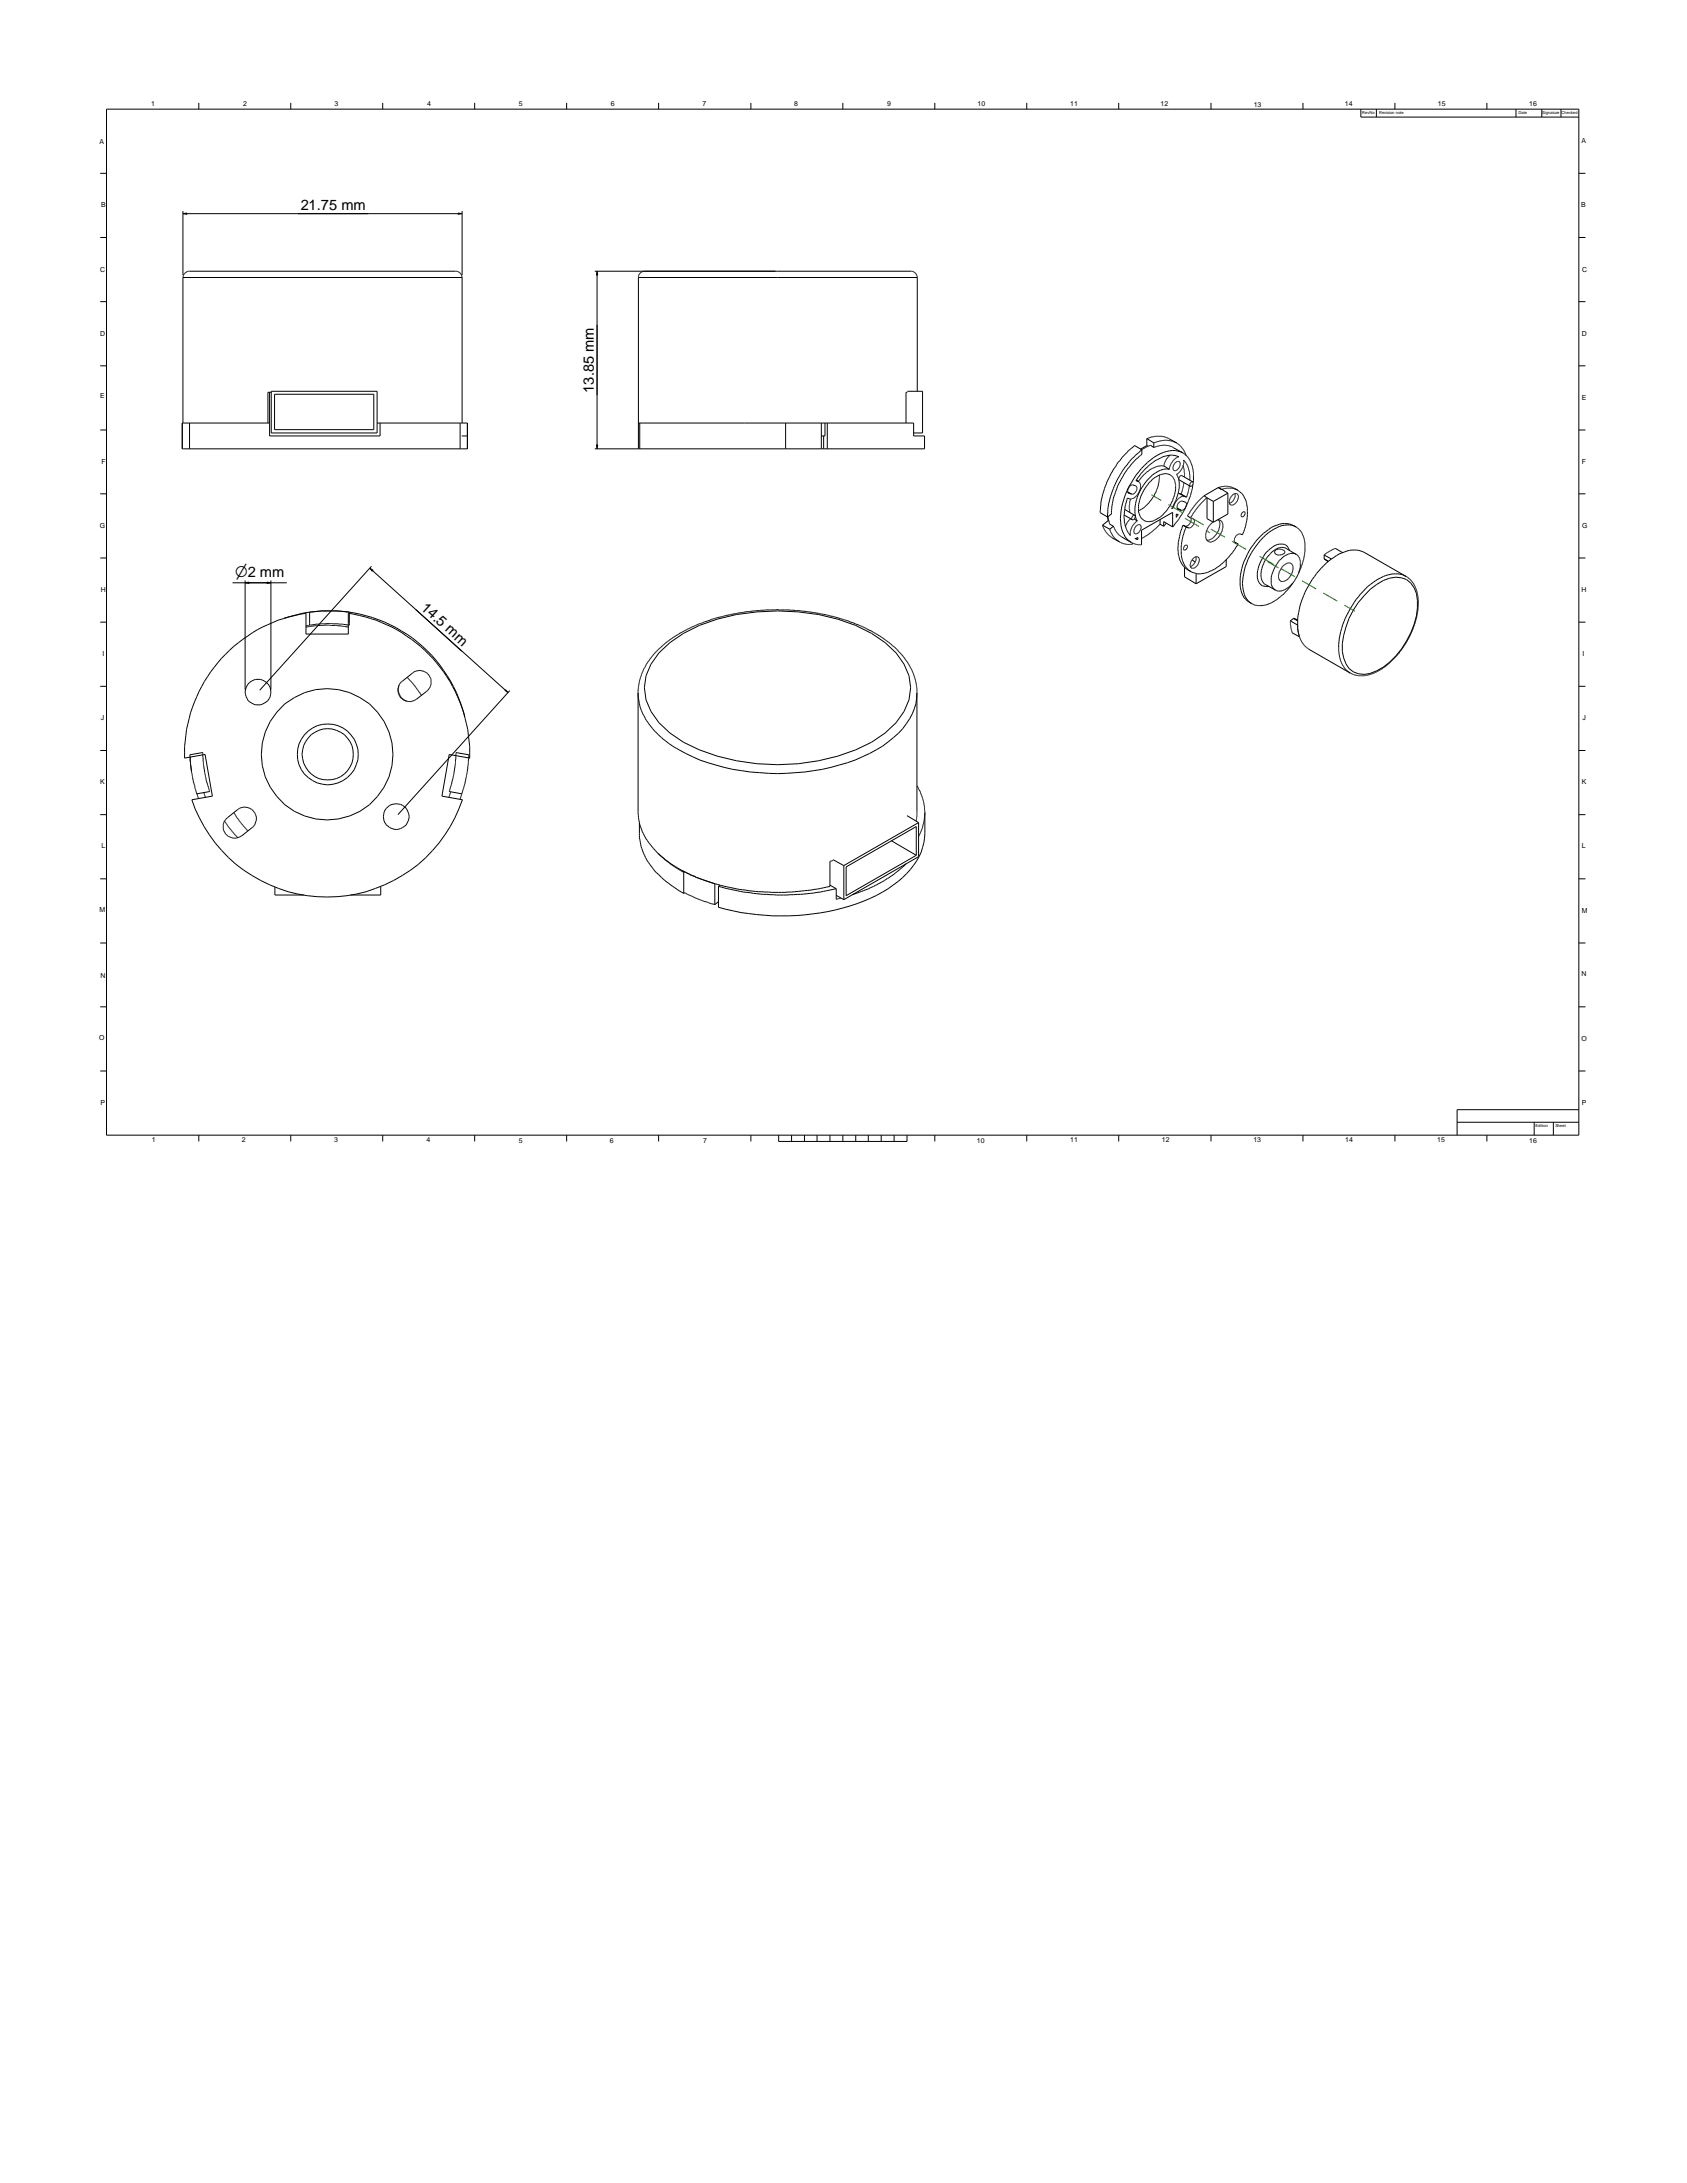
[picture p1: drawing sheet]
<svg xmlns="http://www.w3.org/2000/svg" width="216mm" height="279mm" viewBox="0 0 216 279" stroke-linecap="round" stroke-linejoin="round" font-family="sans-serif">
<defs><g id="words">
<g font-size="1.9">
<text x="38.5" y="26.9">21.75 mm</text>
<text x="76" y="50.2" transform="rotate(-90 76 50.2)">13.85 mm</text>
<text x="30.1" y="73.9">n2 mm</text>
<text x="53.8" y="77.9" transform="rotate(42 53.8 77.9)">14.5 mm</text>
</g>
<g font-size=".9">
<text x="19.3" y="13.5">1</text>
<text x="31.1" y="13.5">2</text>
<text x="42.8" y="13.5">3</text>
<text x="54.7" y="13.5">4</text>
<text x="66.4" y="13.5">5</text>
<text x="78.2" y="13.5">6</text>
<text x="89.9" y="13.6">7</text>
<text x="101.6" y="13.5">8</text>
<text x="113.5" y="13.6">9</text>
<text x="125.1" y="13.5">10</text>
<text x="136.9" y="13.5">11</text>
<text x="148.5" y="13.5">12</text>
<text x="160.4" y="13.6">13</text>
<text x="172.1" y="13.5">14</text>
<text x="184" y="13.6">15</text>
<text x="195.7" y="13.5">16</text>
<text x="12.7" y="18.4">A</text>
<text x="202.4" y="18.2">A</text>
<text x="13" y="26.5">B</text>
<text x="202.4" y="26.5">B</text>
<text x="12.8" y="34.8">C</text>
<text x="202.5" y="34.8">C</text>
<text x="12.8" y="43.1">D</text>
<text x="202.4" y="43">D</text>
<text x="12.8" y="51">E</text>
<text x="202.4" y="51.2">E</text>
<text x="13" y="59.4">F</text>
<text x="202.4" y="59.4">F</text>
<text x="12.8" y="67.6">G</text>
<text x="202.5" y="67.5">G</text>
<text x="12.9" y="75.8">H</text>
<text x="202.4" y="75.7">H</text>
<text x="13.1" y="84">I</text>
<text x="202.5" y="83.9">I</text>
<text x="12.9" y="92.2">J</text>
<text x="202.5" y="92.2">J</text>
<text x="12.8" y="100.4">K</text>
<text x="202.4" y="100.4">K</text>
<text x="13" y="108.6">L</text>
<text x="202.4" y="108.6">L</text>
<text x="12.7" y="116.8">M</text>
<text x="202.4" y="116.8">M</text>
<text x="12.9" y="125.1">N</text>
<text x="202.4" y="124.9">N</text>
<text x="12.7" y="133.1">O</text>
<text x="202.4" y="133.2">O</text>
<text x="12.9" y="141.4">P</text>
<text x="202.4" y="141.4">P</text>
<text x="19.4" y="146.2">1</text>
<text x="30.9" y="146.2">2</text>
<text x="42.8" y="146.2">3</text>
<text x="54.6" y="146.2">4</text>
<text x="66.4" y="146.3">5</text>
<text x="78.1" y="146.3">6</text>
<text x="90" y="146.3">7</text>
<text x="125" y="146.3">10</text>
<text x="136.9" y="146.2">11</text>
<text x="148.7" y="146.1">12</text>
<text x="160.4" y="146.2">13</text>
<text x="172.2" y="146.2">14</text>
<text x="183.9" y="146.2">15</text>
<text x="195.7" y="146.3">16</text>
</g>
<g font-size=".5">
<text x="174.3" y="14.6">RevNo</text>
<text x="176.5" y="14.6">Revision note</text>
<text x="194.4" y="14.6">Date</text>
<text x="197.4" y="14.6">Signature Checked</text>
<text x="196.5" y="144.3">Edition</text>
<text x="199.1" y="144.2">Sheet</text>
</g>
</g></defs>
<g fill="none" stroke="#000" stroke-width=".13">
<path d="M13.6 14h188.5v131.3h-188.5zM25.4 13.2v.8M37.2 13.2v.8M49 13.2v.8M60.7 13.2v.8M72.5 13.2v.8M84.3 13.2v.8M96.1 13.2v.8M107.9 13.2v.8M119.6 13.2v.8M131.4 13.2v.8M143.2 13.2v.8"/>
<path d="M155 13.2v.8M166.8 13.2v.8M174.2 14v1h27.9M176.1 14v1M178.5 13.2v.8M190.3 13.2v.8M194 14v1M197.3 14v1M199.8 14v1M12.8 38.6h.8M12.8 30.4h.8M12.8 22.2h.8"/>
<path d="M23.4 35.5l.1-.4 .3-.3 .3-.1h34.4a.85 .85 0 0 1 .6 .7v18.7M23.4 27v8.2M23.4 35.5v18.6M23.4 27.3h.5v.1zM23.4 35.5h35.7M23.9 27.3h34.7M58.6 27.3h.5l-.5 .1zM59.1 27v8.2M76.1 34.7h40.7a1.08 1.08 0 0 1 .6 .7v14.7M76.4 34.7l.1 .5h-.2zM76.4 35.2v21.7M81.7 35.5h35.7"/>
<path d="M82.3 34.7l-.3 .2-.3 .4v22.1M202.1 38.6h.8M202.1 30.4h.8M202.1 22.2h.8M12.8 55h.8M12.8 46.8h.8M24.3 54.1v3.3M34.5 54.1h-11.2v3.3h36.5v-3.3h-11.5M34.5 50.2v5.6h14.1v-1.7M34.7 50.2h-.4v3.9M34.7 50.1h13.6v5.3h-13.6zM35.1 50.5h12.7v4.5h-12.7z"/>
<path d="M58.9 54.1v3.3M59.1 55.8h.7M76.3 56.9h.2l-.1 .5zM81.7 54.1h35.2v1.7h1.4v1.6h-42.2M81.9 54.1v3.3M100.5 54.1v3.3M105.1 54.1v3.3M105.4 55.8v1.6M105.6 54.1v1.7h-.5M105.9 54.1v3.3M116.1 50.2h-.1v3.9M116.1 50.1h2v5.3h-1.2"/>
<path d="M146.1 57.6v.5a10.7 10.7 0 0 0-3.9 7.7l-.5 .4M146.1 57.6l-.9-.6a11.8 11.8 0 0 0-4.4 8.6l.9 .6M146.1 57.6a11.6 11.6 0 0 0-4.4 8.6M146.8 57l-.8 .5M146.8 57l.1 .1M146.8 56.1l1-.3h.9l.7 .2 1.2 .7M146.8 56.1l.9 .6M146.8 56.1v.9M146.9 57.1l-.8 .5M146.9 57.1l.3-.1 .5 .3M147.7 57.3l1.1-.3h.7l.5 .2 1.4 .8M147.7 56.7v.6"/>
<path d="M147.7 56.7l1.3-.4 .9 .1 .7 .3M149 59.6a2.89 2.89 0 0 0-2.2 .8l-1.1 1.2M149 59.6l.6 .5M149.7 58.3l-.4 .5-.3 .5v.3M150.3 59.3a.48 .48 0 0 1 .7-.2v.4a1.05 1.05 0 0 1-.5 .7h-.3l-.1-.2 .1-.4zM150.6 56.7l.8 .7 .4 .9M151.4 58a3.6 3.6 0 0 0-3.7 .5 10.4 10.4 0 0 0-4.3 7.9 3.4 3.4 0 0 0 1.4 3M151.4 58l.4 .3M151.4 59.6l-.3 .7-.5 .4 .3 1v.7a6.7 6.7 0 0 1-1 2.7l.3-.2M151.8 58.3l.4 .5 .4 .9 .1 .8v1.3M202.1 55h.8M202.1 46.8h.8"/>
<path d="M12.8 63.2h.8M12.8 71.4h.8M12.8 79.6h.8M29.8 74.6h6.9M31.4 74.3v14M31.4 74.6l.5-.1v.2zM34.2 74.5l.5 .1-.5 .1zM34.7 74.3v14M41.2 78.2a18.5 18.5 0 0 0-4.8 .9M42.8 78.2a17.7 17.7 0 0 1 16.7 13.5M47.3 72.7l.5 .3-.2 .1zM47.5 72.5l-14.3 15.8"/>
<path d="M47.7 73l16.9 15.3M53.2 78l5.9 5.4M141.1 67.2l.4 .8 .5 .6 1.3 .7M141.1 67.2l.9 .5M141.7 66.2l.1 .4M141.8 66.1l.2 1 .5 .3M141.8 66.6l.1 .1M141.8 66.6l-.7 .6M142 67.7l.5 1 .8 .6M142.5 67.4l.2 .4 .5 .7 1.6 .9M142.5 67.4l-.5 .3M143.3 69.3l.9 .4h.7v-.2"/>
<path d="M143.8 65.9l1.1 .6M143.9 65.2a4.3 4.3 0 0 0 .6 3.2l.2 .1v-.5l.1-.5 .3-.4 .4-.4M143.9 65.2l1.3 .8M144.3 62.9l.5 .3M144.4 63.1h.1M144.4 63.1l-.1-.1v-.3l.3-.5 .2-.1 .6 .1 .1 .1-.1 .6-.3 .3h-.3M144.5 63.1l.3 .1M144.7 63.9l-.2 .7 .1 1M144.7 63.9l-.4-.1-.4 1.4M144.7 66.4l-.3 .3-.4 .7M144.9 66h.2h.2l-.1 .3-.2 .2h-.2zM145 66.5h.1"/>
<path d="M145.2 66.4l.3 .3M145.2 68.9h.2M145.3 68.9l.3 .1M145.3 67.4a.53 .53 0 0 1 .7-.2 .8 .8 0 0 1-.2 .8l-.3 .3-.3-.1-.1-.4zM145.4 62.9h.1M145.4 68.9l.2-.1v.2M145.4 68.9l.2 .1M145.5 66.7h.1M145.6 61.6l-.2-.1 .3 .1M145.6 61.6h.1M145.7 61.6h.1M145.7 61.6l.2 .3a1.59 1.59 0 0 1-.4 1.5l-.4 .4-.4 .1"/>
<path d="M147.1 61.8a2.62 2.62 0 0 1 2.5-1.1l.5 .4 .3 .7a5.1 5.1 0 0 1-1.4 3.9 2.94 2.94 0 0 1-2.2 1.1 1.45 1.45 0 0 1-1.1-1.3 5.3 5.3 0 0 1 1.4-3.7zM148.3 60.8l.1 .5-.1 .8-.6 1.3-.7 1-.4 .4-.9 .6M148.5 67.1l-1.1 1-1.3 .8M148.5 66.5v.6M148.5 67.1l.4 .3M148.9 67.4v-.6l1.2 .6M149.3 67l-.4 .4M149.6 60.1l-.1-.1a3.6 3.6 0 0 0-3 1.8 5.5 5.5 0 0 0-1.1 4.5l.1 .4M149.6 60.1l.2-.6 .3-.5 .4-.4 .4-.1a2.52 2.52 0 0 0-2.2 0 6.9 6.9 0 0 0-2.9 2.5l-.4 .5 .2 .1M150.1 67.4v-1.8l-4 2.3v1.8h-.7l-.6-.3M150.1 64.9h.1M150.5 65.8l.3 .1-.3 .3z"/>
<path d="M150.7 65l.5 .3M150.7 65.2h.1M150.8 63.1l.1 .1M150.8 65.2l.4 .1M150.9 63.2l.7 .3M150.9 63.2h.3M151.2 63.2l.6 .4M151.4 67.2l-.3 .8-.2 1a3.7 3.7 0 0 0 1 3.9l.5 .3M151.4 67.2l.4 .3M151.4 67.2l.3 .2M151.5 61.8l-.3 1.4M151.6 69.9l.1-.1 .3 .1-.1 .2-.2 .3h-.2z"/>
<path d="M151.6 61v-.9l-.2-.4 .1-.8a3 3 0 0 1 .8 1.8v.8M151.6 72.6v1.2l1.5 .9M151.6 63.5h-.3l-.4 .3-.5 .5-.2 .6M151.6 63.5l.2 .1M151.7 67.4l.4 .2M151.7 65l-.2 .2-.3 .1M151.7 65l.1-.6-.1-.1-.4-.2a.75 .75 0 0 0-.6 1.1M151.7 65l-.9 1.5-.7 .9M151.8 67.5a7.1 7.1 0 0 0-.6 2.4v1.1a2.42 2.42 0 0 0 3.1 2.3h.2a5.3 5.3 0 0 0 2-1.3l1.2-1.3 .8-1.1M151.8 67.5l.3 .1M152.2 62.2l-.4 1.4M152.4 66.3l.3 .1a.44 .44 0 0 1 0 .7l-.3 .4-.3 .1"/>
<path d="M152.4 66.3v.4a.96 .96 0 0 1-.7 .7M152.6 71.7l.4 .2M152.7 61.7h-.2l-.2 .2v.3l.1 .1 .3-.2M152.7 61.7l-.1 .8-.3 1.1-.6 1.4M152.7 61.7l-1.5-.9-.3 .2v.4l1.4 .8M152.7 71.5l.3-.3h.2a.68 .68 0 0 1 .1 1v.1a.97 .97 0 0 1-.8 .4l-.2-.2v-.3zM153 71.9l-.3 .4-.3 .2M153.1 71.2v.5l-.1 .2M153.1 73.4v1.3M154.1 63.5l-.9 .8-1.1 1.6-.1 .1 .4 .3M154.1 63.5l.4 .2M154.5 63.7l-1 .9-1.1 1.7"/>
<path d="M154.5 63.7l.8 .5M154.5 63.7v2.7l.8 .4M155.2 66.8l-.5 .5-.4 .8v.7l.1 .3M155.3 64.2v2.6M155.8 66.5h.3l.3 .3v.1a.86 .86 0 0 1 0 .9v.2a2.07 2.07 0 0 1-1.5 1.4l-.5-.3M155.9 62.4l1.2-.2 .5 .1 .8 .4M155.9 62.4l.4 .2M155.9 62.4l-1.8 1.1M156 66.5a1.79 1.79 0 0 1-.4 2l-.4 .4-.4 .2h-.4M156.3 62.6l.6-.1h.8l.7 .2M156.3 62.6l.8 .5M156.9 71.7v.8l-3.8 2.2"/>
<path d="M157.1 63.1v2.7l-1.8 1M157.1 63.1l-1.8 1.1M157.7 63.3l.2-.1a.38 .38 0 0 1 .6 .3l-.1 .6-.2 .3-.4 .2h-.3l-.1-.1-.1-.4 .2-.4zM158 69.4l.5 .2M158.1 63.2v.4l-.2 .5-.5 .3M158.1 69.5h.1M158.1 69.5l.4 .1M158.4 62.7a3.1 3.1 0 0 1 1.2 2.2v1.1l-.2 1.4-.4 1.1-.3-.2a.9 .9 0 0 0-.7 1.2h.1M158.4 63.3h.1M159 65.6l.3-.1v.3a.34 .34 0 0 1-.5 .3v-.2zM163.2 70.5l.3-.2h.4l.5 .2v.3l-.3 .2h-.7l-.2-.2zM163.2 75.5a1.63 1.63 0 0 0 1.9-.4v-.2a6.4 6.4 0 0 0 1.4-2.3l.5-1.6v-1.5a2.64 2.64 0 0 0-1.1-2.1 2.71 2.71 0 0 0-2.9 0 8.6 8.6 0 0 0-4.3 7.5 2.59 2.59 0 0 0 1.5 2.4"/>
<path d="M164.1 72.6l.6-.5h.5l.3 .4-.1 .8a2.17 2.17 0 0 1-1.1 1.1h-.4l-.3-.4 .1-.8zM165 70.4a1.13 1.13 0 0 0-1.7-.6 4.4 4.4 0 0 0-2.4 4.1 1.19 1.19 0 0 0 1.5 1.2M165.1 79.5l1 .5M165.1 79.5v.5l.3 1 .9 .5M165.4 74.6a6.8 6.8 0 0 1-3.6 2.9h-.8l-.8-.2M165.5 79.2l.1-.1 .5 .3M165.5 79.2l-.4 .3M165.5 79.2l.6 .3M165.6 67.3a3.1 3.1 0 0 0-2.9 .6 8.8 8.8 0 0 0-3.7 6.8 2.88 2.88 0 0 0 .9 2.4l.3 .2M165.9 71l-1.3-.8a1.76 1.76 0 0 0-2.1 .8 3.2 3.2 0 0 0-1 3.4l.3 .3 1.4 .8M165.9 71l.3 .2 .2 .5a2.52 2.52 0 0 1-.2 1.5v.1M165.9 71a1.66 1.66 0 0 0-2 .6l-.2 .1a4.4 4.4 0 0 0-1 3l.1 .3 .3 .5h.1"/>
<path d="M169.5 71v.5l.5 .4M169.5 71l.9 .5M169.5 71.5l.5 .3M169.5 71h.1M169.8 70.8h.1M170.4 71.5a11.5 11.5 0 0 0-4.3 7.7v1.4l.2 .9M170.4 71.5a4.2 4.2 0 0 1 4-.9l5.6 3.2M171.8 70.7l-.9-.5-1 .5-.4 .3M175.3 75.4a5.5 5.5 0 0 1 3.3-1.5 2.76 2.76 0 0 1 2.8 2.9 10.6 10.6 0 0 1-4.4 8.6 3.8 3.8 0 0 1-3.8 .6 3.6 3.6 0 0 1-1.4-3.6 10.7 10.7 0 0 1 3.5-7zM180 73.8l.3 .2 .6 .7 .5 1 .1 1.1v1.2l-.2 1.2-.6 1.6-.4 1-.6 1-.9 1.1-1.1 1.1-1 .7-1 .5-1 .3-1.2-.1-.7-.3M180 73.8a3.5 3.5 0 0 0-3.6 .3 11.5 11.5 0 0 0-5 7.6l-.1 1.7 .2 1.1 .5 1 .8 .6M180.8 74.5h.1"/>
<path d="M202.1 63.2h.8M202.1 71.4h.8M202.1 79.6h.8M12.8 96.1h.8M12.8 87.8h.8M24.3 97.5v-.9l1.7-.3v1.2l.2 1.5 .6 2.3-1.6 .3M24.3 97.5l.2 .8M24.3 97.5l.1 .1M24.4 97.9v.1M24.4 98.1l.1 .2M24.5 98.3v.3M24.5 98.6l.2 1.3 .5 1.7"/>
<path d="M24.5 98.6v.1M28.4 84.2a18.2 18.2 0 0 1 10.8-5.7v2.7h5.4v-2.7a18.2 18.2 0 0 1 15.5 18.5l-2.6-.4-.9 5.3 2.6 .5a18.3 18.3 0 0 1-17.3 12.4 18.3 18.3 0 0 1-17.3-12.4l2.6-.5-1-5.3-2.6 .4a18.3 18.3 0 0 1 4.8-12.8zM39.2 80.3l2.4-.3 1.5 .1 1.5 .2M39.6 80v-1.6l.2-.1 1.2-.1h2.3l1.4 .2v1.6l-1.4-.2h-1.4l-1.4 .1-1.3 .2M51.1 87.7l-.1 .7a1.61 1.61 0 0 0 1 1.3M51.2 87.4l1.6-1.3a1.47 1.47 0 0 1 2.3 .6v.1a1.43 1.43 0 0 1-.1 1.2l-.4 .5-1.3 1a1.47 1.47 0 0 1-2.2-.5 1.47 1.47 0 0 1 .1-1.6zM52.1 86.7l.7 .8 1.1 1.5M64.7 88.3l.3 .3-.4-.3zM65.2 88.4l-14.3 15.9M82.5 85.4v.1M84.3 83.6a15.9 15.9 0 0 1 7.5-4.4 28.2 28.2 0 0 1 17.7 .9 12.5 12.5 0 0 1 6.2 4.9 5.8 5.8 0 0 1 0 6.1 12.2 12.2 0 0 1-6.2 4.9 26.9 26.9 0 0 1-22-1 9.7 9.7 0 0 1-4.8-5.4 6.3 6.3 0 0 1 1.6-6zM117.3 88.7a7.4 7.4 0 0 1-3 5.7 19.3 19.3 0 0 1-10.2 4.2 28.3 28.3 0 0 1-15.5-1.7 13.2 13.2 0 0 1-6-4.9l-.1-.2a6 6 0 0 1-.8-2.6"/>
<path d="M166.3 81.5l.5 .9 .6 .7 5.4 3M176.2 86h.1M202.1 96.1h.8M202.1 87.8h.8M12.8 112.5h.8M12.8 104.3h.8M25.2 101.6l.2 .6M26.1 101.4l.2 .7M28.7 105.1l.7 1 1 1.1M28.9 104.8l1.5-1.2a1.49 1.49 0 0 1 1.6-.1 1.49 1.49 0 0 1 .8 1.4l-.2 .7-.2 .2-1.5 1.2a1.48 1.48 0 0 1-1.9-.1 1.48 1.48 0 0 1-.2-1.9zM29.9 104l.7 1.1 1.1 1.2M35.2 113.5v1.1h3.7"/>
<path d="M48.7 113.5v1.1h-3.8M57.7 101.3h-.2l.6-2.2 .3-2.8 1.6 .3-.1 1.5a16.3 16.3 0 0 1-.8 3.5M57.7 101.3l-.3 .8M57.7 101.3l1.4 .3M59.1 101.6l-.2 .7M81.8 105.3v1.8a7.7 7.7 0 0 0 2.4 4.8l1.1 1 2.2 1.4M81.8 105.3l.6 1.6 .6 .9 .7 .8a15.3 15.3 0 0 0 3.8 3M84.2 109.2l.3 .3M84.7 109.6l.2 .2a11.3 11.3 0 0 0 2.5 1.7l1.6 .8 2.5 .8M87.5 111.6v2.7M87.5 114.3h.1h.1l1.8 .8 2 .7M87.6 111.6h-.1"/>
<path d="M91.5 113.1v2.7M91.9 115.4l-.4 .4M91.9 113.5a30.3 30.3 0 0 0 10.5 1l2.6-.3 2-.5M92.1 113.3l-.2 .2M106.2 113.3l.8 .4M106.6 110.2h-.4v3.3h-.4a30.2 30.2 0 0 1-7.5 .7l-1.2-.1-2.5-.3-3.1-.7M106.6 110l1.4 .8M107 113.7v1.4l.6-.2M107 114.6l1 .5M108 110.8v4.3M108.3 111l9-5.2v3.7l-9 5.1zM114.1 107.6l3.2 1.9"/>
<path d="M116 110.5l-.6 .6a17.3 17.3 0 0 1-6.3 3.4M116.1 104.4l1.5 .9M117.3 105.1v-.5v-16.5v-.6l-.6-1.8-1-1.5-1.2-1.4-1.6-1.2-1.4-.9-1.6-.7-1.5-.6-2.8-.7-2.6-.5-2-.1h-3.6l-2.1 .2-2.3 .4-1.9 .5-1.7 .7-1.4 .6-1.9 1.1-1.2 .9-1.4 1.4a7.1 7.1 0 0 0-1.2 2l-.5 1.2-.1 1.1v15.9l.1 1.2M117.3 100.6l.4 .6 .3 .8 .2 .7 .2 1.1a10.9 10.9 0 0 1-.8 5.8 12.5 12.5 0 0 1-6.2 5.4 29.6 29.6 0 0 1-19.5 1.1v-2.6M117.6 105.3v4.3l-9.6 5.5M117.6 105.3l-9.6 5.5M118.4 104.3l-.3 1.6-.5 1.2M202.1 112.5h.8M202.1 104.3h.8M12.8 137.1h.8M12.8 128.9h.8M12.8 120.7h.8"/>
<path d="M202.1 137.1h.8M202.1 128.9h.8M202.1 120.7h.8M25.4 145.3v.8M37.2 145.3v.8M49 145.3v.8M60.7 145.3v.8M72.5 145.3v.8M84.3 145.3v.8M96.1 145.3v.8M99.7 145.3v.8h16.4v-.8M101.3 145.3v.8"/>
<path d="M103 145.3v.8M104.6 145.3v.8M106.2 145.3v.8M107.9 145.3v.8M109.5 145.3v.8M111.1 145.3v.8M112.8 145.3v.8M114.4 145.3v.8M119.6 145.3v.8M131.4 145.3v.8M143.2 145.3v.8M155 145.3v.8"/>
<path d="M166.8 145.3v.8M178.5 145.3v.8M186.5 143.6h15.6M190.3 145.3v.8M196.3 143.6v1.7M198.8 143.6v1.7M202.1 142h-15.6v3.3"/>
<circle cx="33" cy="88.6" r="1.65"/>
<circle cx="41.9" cy="96.5" r="8.4"/>
<circle cx="41.9" cy="96.6" r="3.3"/>
<circle cx="42" cy="96.5" r="3.9"/>
<circle cx="50.7" cy="104.5" r="1.64"/>
</g>
<g fill="#000">
<path d="M23.4 27.3h.5v.1zM58.6 27.3h.5l-.5 .1zM31.4 74.6l.5-.1v.2zM34.2 74.5l.5 .1-.5 .1zM47.4 72.8l.3 .3 .1-.1z"/>
<path d="M76.4 34.8l.1 .4h-.1z" fill-rule="evenodd"/>
<path d="M76.3 56.9h.2l-.1 .5z" fill-rule="evenodd"/>
<path d="M64.6 88.3l.3 .3z" fill-rule="evenodd"/>
</g>
<path d="M151.6 66.3l3.3 1.9M159.5 70.3l-12.1-7M161.2 71.2l12.2 7M162.2 71.9l1.4 .8" fill="none" stroke="#158010" stroke-width=".13" stroke-dasharray="2.1 1.1" stroke-linecap="butt"/>
<use href="#words"/>
</svg>
